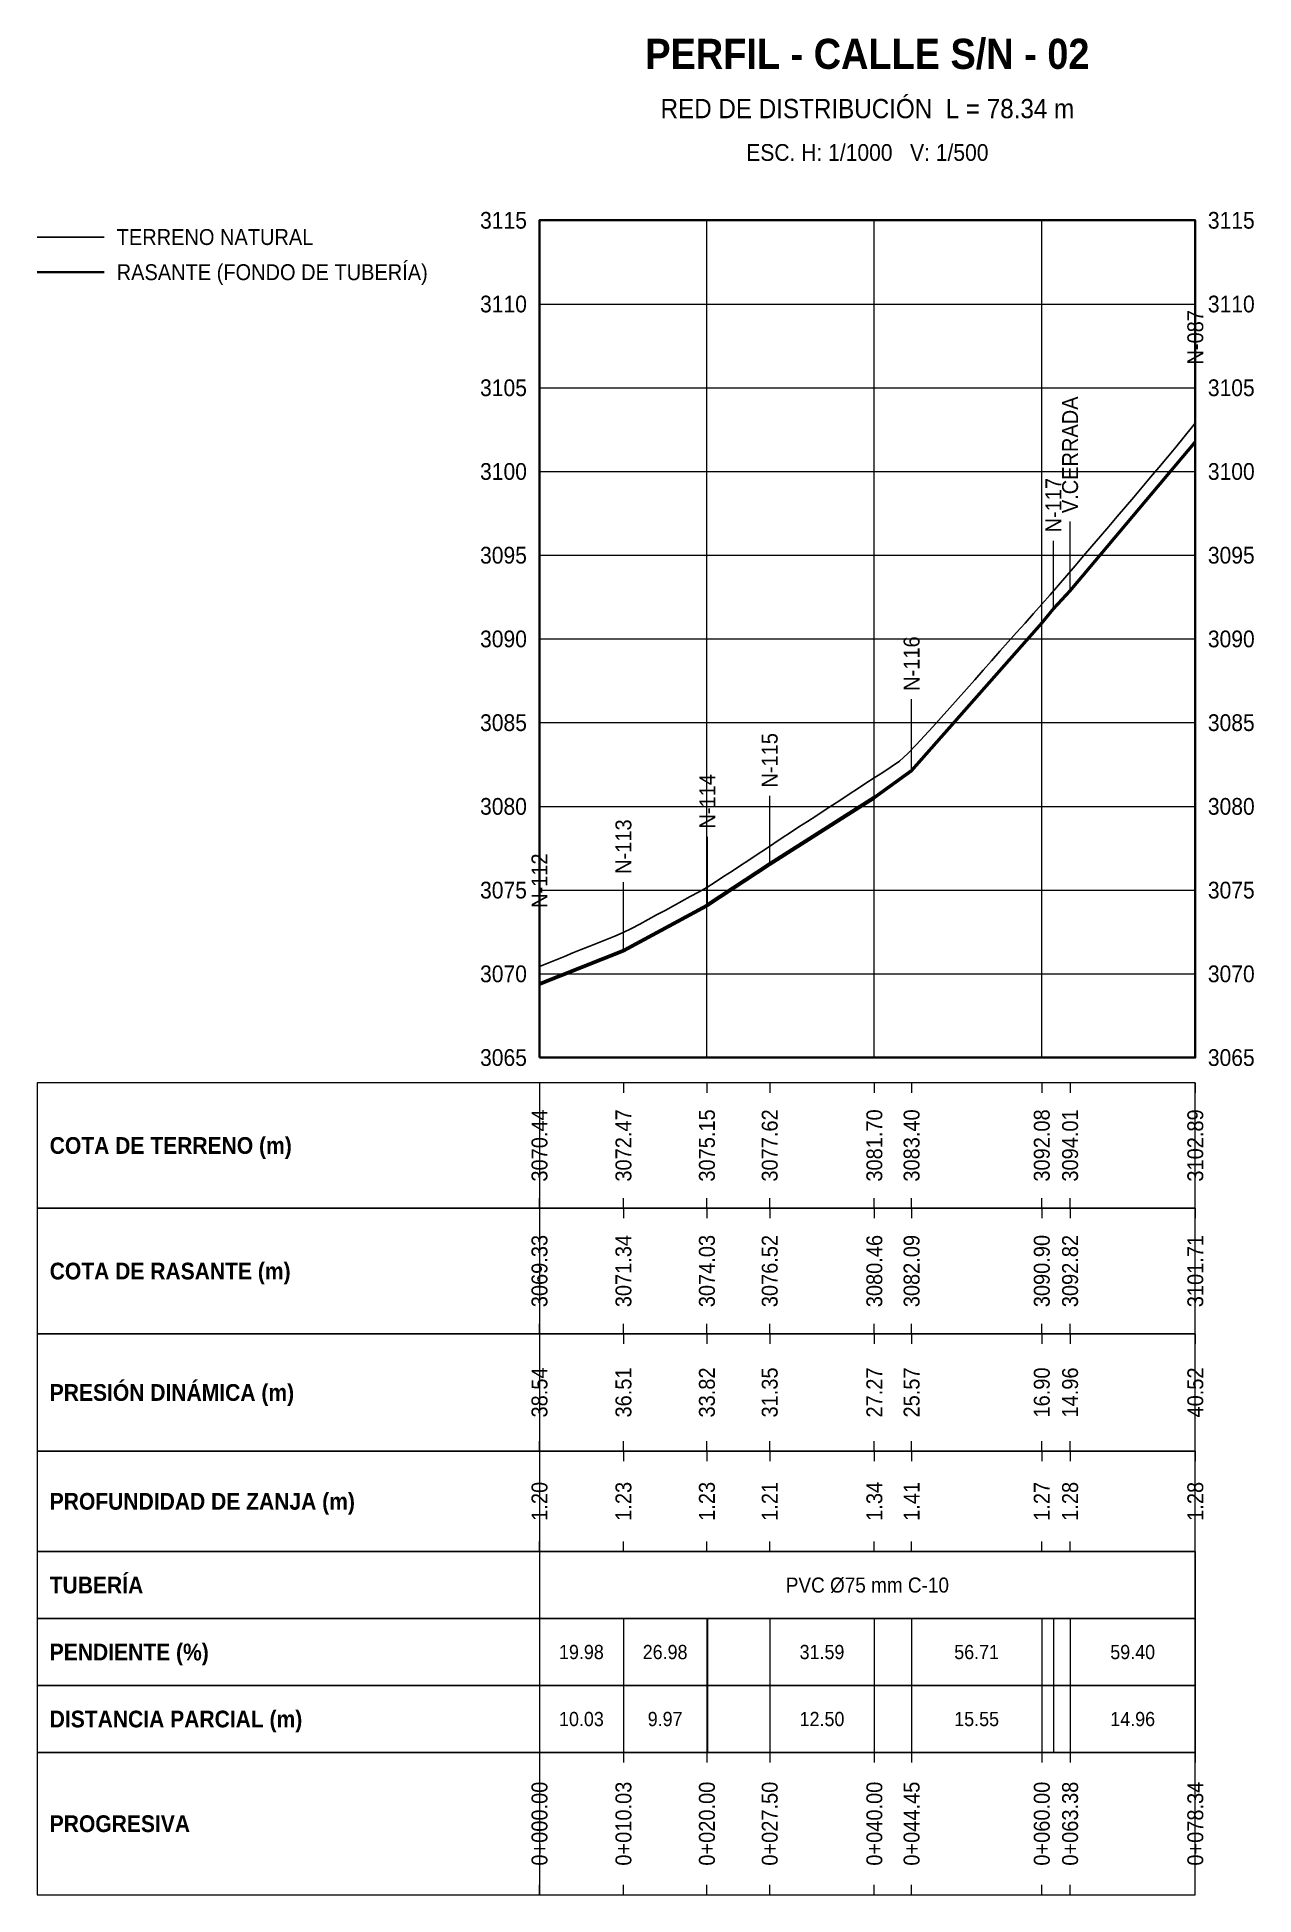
# Model space of a CAD drawing. Header units: metres. Extents: x 295850 to 310263, y 8095845 to 8104014.
# Drawn here: x 299891.3 to 300036.6, y 8098900 to 8099121.9 of the extents above; entities that cross this region are included whole.
import ezdxf
from ezdxf.enums import TextEntityAlignment as Align

# ---------------------------------------------------------------- set-up
doc = ezdxf.new("R2010")
doc.units = ezdxf.units.M
for name, color, linetype, lineweight in [('PERF-BANDAS', 7, 'Continuous', 18), ('PERF-EST', 6, 'Continuous', 18), ('PERF-GRILLA', 252, 'Continuous', 9), ('PERF-MARCO', 7, 'Continuous', 35), ('PERF-RASANTE', 1, 'Continuous', 35), ('PERF-TERRENO', 32, 'Continuous', 25), ('PERF-TXT', 7, 'Continuous', 18)]:
    doc.layers.add(name, color=color, linetype=linetype, lineweight=lineweight)
doc.styles.add('ARIAL', font='arial.ttf')
doc.styles.add('ARIAL-B', font='arialbd.ttf')

# ---------------------------------------------------------------- blocks, each defined once
blk = doc.blocks.new('PERFIL_CALLE_S-N_-_02')
at = {"layer": 'PERF-BANDAS'}
for p, q in [((299951.31, 8098997), (299951.31, 8098982)), ((299951.31, 8098997), (299951.31, 8098995.8)), ((299961.34, 8098997), (299961.34, 8098995.8)), ((299971.31, 8098997), (299971.31, 8098995.8)), ((299978.81, 8098997), (299978.81, 8098995.8)), ((299991.31, 8098997), (299991.31, 8098995.8)), ((299995.76, 8098997), (299995.76, 8098995.8)), ((300011.31, 8098997), (300011.31, 8098995.8)), ((300014.69, 8098997), (300014.69, 8098995.8)), ((300029.65, 8098997), (300029.65, 8098995.8)), ((299951.31, 8098982), (299951.31, 8098983.2)), ((299961.34, 8098982), (299961.34, 8098983.2)), ((299971.31, 8098982), (299971.31, 8098983.2)), ((299978.81, 8098982), (299978.81, 8098983.2)), ((299991.31, 8098982), (299991.31, 8098983.2)), ((299995.76, 8098982), (299995.76, 8098983.2)), ((300011.31, 8098982), (300011.31, 8098983.2)), ((300014.69, 8098982), (300014.69, 8098983.2)), ((300029.65, 8098982), (300029.65, 8098983.2)), ((299951.31, 8098982), (299951.31, 8098967)), ((299951.31, 8098982), (299951.31, 8098980.8)), ((299961.34, 8098982), (299961.34, 8098980.8)), ((299971.31, 8098982), (299971.31, 8098980.8)), ((299978.81, 8098982), (299978.81, 8098980.8)), ((299991.31, 8098982), (299991.31, 8098980.8)), ((299995.76, 8098982), (299995.76, 8098980.8)), ((300011.31, 8098982), (300011.31, 8098980.8)), ((300014.69, 8098982), (300014.69, 8098980.8)), ((300029.65, 8098982), (300029.65, 8098980.8)), ((299951.31, 8098967), (299951.31, 8098968.2)), ((299951.31, 8098967), (299951.31, 8098953)), ((299951.31, 8098967), (299951.31, 8098965.8)), ((299961.34, 8098967), (299961.34, 8098968.2)), ((299961.34, 8098967), (299961.34, 8098965.8)), ((299971.31, 8098967), (299971.31, 8098968.2)), ((299971.31, 8098967), (299971.31, 8098965.8)), ((299978.81, 8098967), (299978.81, 8098968.2)), ((299978.81, 8098967), (299978.81, 8098965.8)), ((299991.31, 8098967), (299991.31, 8098968.2)), ((299991.31, 8098967), (299991.31, 8098965.8)), ((299995.76, 8098967), (299995.76, 8098968.2)), ((299995.76, 8098967), (299995.76, 8098965.8)), ((300011.31, 8098967), (300011.31, 8098968.2)), ((300011.31, 8098967), (300011.31, 8098965.8)), ((300014.69, 8098967), (300014.69, 8098968.2)), ((300014.69, 8098967), (300014.69, 8098965.8)), ((300029.65, 8098967), (300029.65, 8098968.2)), ((300029.65, 8098967), (300029.65, 8098965.8)), ((299951.31, 8098953), (299951.31, 8098954.2)), ((299961.34, 8098953), (299961.34, 8098954.2)), ((299971.31, 8098953), (299971.31, 8098954.2)), ((299978.81, 8098953), (299978.81, 8098954.2)), ((299991.31, 8098953), (299991.31, 8098954.2)), ((299995.76, 8098953), (299995.76, 8098954.2)), ((300011.31, 8098953), (300011.31, 8098954.2)), ((300014.69, 8098953), (300014.69, 8098954.2)), ((300029.65, 8098953), (300029.65, 8098954.2)), ((299951.31, 8098953), (299951.31, 8098941)), ((299951.31, 8098953), (299951.31, 8098951.8)), ((299961.34, 8098953), (299961.34, 8098951.8)), ((299971.31, 8098953), (299971.31, 8098951.8)), ((299978.81, 8098953), (299978.81, 8098951.8)), ((299991.31, 8098953), (299991.31, 8098951.8)), ((299995.76, 8098953), (299995.76, 8098951.8)), ((300011.31, 8098953), (300011.31, 8098951.8)), ((300014.69, 8098953), (300014.69, 8098951.8)), ((300029.65, 8098953), (300029.65, 8098951.8)), ((299951.31, 8098941), (299951.31, 8098942.2)), ((299951.31, 8098941), (299951.31, 8098933)), ((299961.34, 8098941), (299961.34, 8098942.2)), ((299971.31, 8098941), (299971.31, 8098942.2)), ((299978.81, 8098941), (299978.81, 8098942.2)), ((299991.31, 8098941), (299991.31, 8098942.2)), ((299995.76, 8098941), (299995.76, 8098942.2)), ((300011.31, 8098941), (300011.31, 8098942.2)), ((300014.69, 8098941), (300014.69, 8098942.2)), ((300029.65, 8098941), (300029.65, 8098942.2)), ((300029.65, 8098941), (300029.65, 8098933)), ((299951.31, 8098933), (299951.31, 8098925)), ((299961.34, 8098933), (299961.34, 8098925)), ((299971.31, 8098933), (299971.31, 8098925)), ((299971.37, 8098933), (299971.37, 8098925)), ((299978.81, 8098933), (299978.81, 8098925)), ((299991.31, 8098933), (299991.31, 8098925)), ((299995.76, 8098933), (299995.76, 8098925)), ((300011.31, 8098933), (300011.31, 8098925)), ((300012.7, 8098933), (300012.7, 8098925)), ((300014.69, 8098933), (300014.69, 8098925)), ((300029.65, 8098933), (300029.65, 8098925)), ((299951.31, 8098925), (299951.31, 8098917)), ((299961.34, 8098925), (299961.34, 8098917)), ((299971.31, 8098925), (299971.31, 8098917)), ((299971.37, 8098925), (299971.37, 8098917)), ((299978.81, 8098925), (299978.81, 8098917)), ((299991.31, 8098925), (299991.31, 8098917)), ((299995.76, 8098925), (299995.76, 8098917)), ((300011.31, 8098925), (300011.31, 8098917)), ((300012.7, 8098925), (300012.7, 8098917)), ((300014.69, 8098925), (300014.69, 8098917)), ((300029.65, 8098925), (300029.65, 8098917)), ((299951.31, 8098917), (299951.31, 8098900)), ((299951.31, 8098917), (299951.31, 8098915.8)), ((299961.34, 8098917), (299961.34, 8098915.8)), ((299971.31, 8098917), (299971.31, 8098915.8)), ((299978.81, 8098917), (299978.81, 8098915.8)), ((299991.31, 8098917), (299991.31, 8098915.8)), ((299995.76, 8098917), (299995.76, 8098915.8)), ((300011.31, 8098917), (300011.31, 8098915.8)), ((300014.69, 8098917), (300014.69, 8098915.8)), ((300029.65, 8098917), (300029.65, 8098915.8)), ((299951.31, 8098900), (299951.31, 8098901.2)), ((299961.34, 8098900), (299961.34, 8098901.2)), ((299971.31, 8098900), (299971.31, 8098901.2)), ((299978.81, 8098900), (299978.81, 8098901.2)), ((299991.31, 8098900), (299991.31, 8098901.2)), ((299995.76, 8098900), (299995.76, 8098901.2)), ((300011.31, 8098900), (300011.31, 8098901.2)), ((300014.69, 8098900), (300014.69, 8098901.2)), ((300029.65, 8098900), (300029.65, 8098901.2))]:
    blk.add_line(p, q, dxfattribs=at)
for points in [[(299891.31, 8098982), (300029.65, 8098982), (300029.65, 8098997), (299891.31, 8098997)], [(299891.31, 8098967), (300029.65, 8098967), (300029.65, 8098982), (299891.31, 8098982)], [(299891.31, 8098953), (300029.65, 8098953), (300029.65, 8098967), (299891.31, 8098967)], [(299891.31, 8098941), (300029.65, 8098941), (300029.65, 8098953), (299891.31, 8098953)], [(299891.31, 8098933), (300029.65, 8098933), (300029.65, 8098941), (299891.31, 8098941)], [(299891.31, 8098925), (300029.65, 8098925), (300029.65, 8098933), (299891.31, 8098933)], [(299891.31, 8098917), (300029.65, 8098917), (300029.65, 8098925), (299891.31, 8098925)], [(299891.31, 8098900), (300029.65, 8098900), (300029.65, 8098917), (299891.31, 8098917)]]:
    blk.add_lwpolyline(points, close=True, dxfattribs=at)
at = {"layer": 'PERF-EST'}
for p, q in [((300029.65, 8099073.42), (300029.65, 8099081.77)), ((300014.69, 8099055.65), (300014.69, 8099064.02)), ((300012.7, 8099053.51), (300012.7, 8099061.72)), ((299995.76, 8099034.17), (299995.76, 8099042.8)), ((299978.81, 8099023.04), (299978.81, 8099031.25)), ((299971.37, 8099018.14), (299971.37, 8099026.35)), ((299961.34, 8099012.67), (299961.34, 8099020.94)), ((299951.31, 8099008.67), (299951.31, 8099016.87))]:
    blk.add_line(p, q, dxfattribs=at)
at = {"layer": 'PERF-GRILLA'}
for p, q in [((299951.31, 8099100), (300029.65, 8099100)), ((299951.31, 8099000), (299951.31, 8099100)), ((299971.31, 8099000), (299971.31, 8099100)), ((299991.31, 8099000), (299991.31, 8099100)), ((300011.31, 8099000), (300011.31, 8099100)), ((299951.31, 8099090), (300029.65, 8099090)), ((299951.31, 8099080), (300029.65, 8099080)), ((299951.31, 8099070), (300029.65, 8099070)), ((299951.31, 8099060), (300029.65, 8099060)), ((299951.31, 8099050), (300029.65, 8099050)), ((299951.31, 8099040), (300029.65, 8099040)), ((299951.31, 8099030), (300029.65, 8099030)), ((299951.31, 8099020), (300029.65, 8099020)), ((299951.31, 8099010), (300029.65, 8099010)), ((299951.31, 8099000), (300029.65, 8099000))]:
    blk.add_line(p, q, dxfattribs=at)
at = {"layer": 'PERF-MARCO'}
blk.add_lwpolyline([(299951.31, 8099000), (300029.65, 8099000), (300029.65, 8099100), (299951.31, 8099100)], close=True, dxfattribs=at)
at = {"layer": 'PERF-RASANTE'}
blk.add_line((299891.31, 8099093.8), (299899.31, 8099093.8), dxfattribs=at)
at = {"layer": 'PERF-RASANTE', "color": 5}
blk.add_lwpolyline([(299951.31, 8099008.87), (299961.34, 8099012.87), (299971.31, 8099018.25), (299971.37, 8099018.34), (299978.81, 8099023.23), (299991.31, 8099031.13), (299995.76, 8099034.37), (300011.31, 8099052.01), (300012.7, 8099053.7), (300014.69, 8099055.85), (300029.65, 8099073.62)], dxfattribs=at)
at = {"layer": 'PERF-RASANTE'}
blk.add_lwpolyline([(299951.31, 8099008.67), (299961.34, 8099012.67), (299971.31, 8099018.05), (299971.37, 8099018.14), (299978.81, 8099023.03), (299991.31, 8099030.93), (299995.76, 8099034.17), (300011.31, 8099051.81), (300012.7, 8099053.5), (300014.69, 8099055.65), (300029.65, 8099073.42)], dxfattribs=at)
at = {"layer": 'PERF-TERRENO'}
blk.add_line((299891.31, 8099098), (299899.31, 8099098), dxfattribs=at)
blk.add_lwpolyline([(299951.31, 8099010.87), (299952.31, 8099011.28), (299953.31, 8099011.69), (299954.31, 8099012.09), (299955.31, 8099012.49), (299956.31, 8099012.9), (299957.31, 8099013.3), (299958.31, 8099013.71), (299959.31, 8099014.11), (299960.31, 8099014.51), (299961.31, 8099014.92), (299962.31, 8099015.4), (299963.31, 8099015.95), (299964.31, 8099016.49), (299965.31, 8099017.04), (299966.31, 8099017.58), (299967.31, 8099018.13), (299968.31, 8099018.67), (299969.31, 8099019.22), (299970.31, 8099019.76), (299971.31, 8099020.31), (299972.31, 8099020.96), (299973.31, 8099021.62), (299974.31, 8099022.27), (299975.31, 8099022.93), (299976.31, 8099023.59), (299977.31, 8099024.25), (299978.31, 8099024.9), (299979.31, 8099025.58), (299980.31, 8099026.23), (299981.31, 8099026.89), (299982.31, 8099027.54), (299983.31, 8099028.19), (299984.31, 8099028.84), (299985.31, 8099029.5), (299986.31, 8099030.15), (299987.31, 8099030.8), (299988.31, 8099031.45), (299989.31, 8099032.1), (299990.31, 8099032.76), (299991.31, 8099033.41), (299992.31, 8099034.06), (299993.31, 8099034.71), (299994.31, 8099035.41), (299995.31, 8099036.33), (299996.31, 8099037.37), (299997.31, 8099038.41), (299998.31, 8099039.5), (299999.31, 8099040.62), (300000.31, 8099041.75), (300001.31, 8099042.88), (300002.31, 8099044.01), (300003.31, 8099045.13), (300004.31, 8099046.26), (300005.31, 8099047.39), (300006.31, 8099048.52), (300007.31, 8099049.64), (300008.31, 8099050.77), (300009.31, 8099051.9), (300010.31, 8099053.03), (300011.31, 8099054.15), (300012.31, 8099055.28), (300013.31, 8099056.41), (300014.31, 8099057.57), (300015.31, 8099058.74), (300016.31, 8099059.92), (300017.31, 8099061.09), (300018.31, 8099062.26), (300019.31, 8099063.43), (300020.31, 8099064.61), (300021.31, 8099065.78), (300022.31, 8099066.95), (300023.31, 8099068.12), (300024.31, 8099069.3), (300025.31, 8099070.47), (300026.31, 8099071.69), (300027.31, 8099072.91), (300028.31, 8099074.14), (300029.31, 8099075.36), (300029.65, 8099075.77)], dxfattribs=at)
at = {"layer": 'PERF-EST', "style": 'ARIAL', "width": 0.9}
for s, p in [('N-087', (300029.65, 8099082.77)), ('V.CERRADA', (300014.69, 8099065.02)), ('N-117', (300012.7, 8099062.72)), ('N-116', (299995.76, 8099043.8)), ('N-115', (299978.81, 8099032.25)), ('N-114', (299971.37, 8099027.35)), ('N-113', (299961.34, 8099021.94)), ('N-112', (299951.31, 8099017.87))]:
    blk.add_text(s, height=1.9, rotation=90, dxfattribs=at).set_placement(p, align=Align.MIDDLE_LEFT)
at = {"layer": 'PERF-TXT', "width": 0.9}
for s, height, style, p in [('PERFIL - CALLE S/N - 02', 3.6, 'ARIAL-B', (299990.48, 8099117)), ('RED DE DISTRIBUCIÓN  L = 78.34 m', 2.3, 'ARIAL', (299990.48, 8099111.5)), ('ESC. H: 1/1000   V: 1/500', 2, 'ARIAL', (299990.48, 8099106.5))]:
    blk.add_text(s, height=height, dxfattribs=dict(at, style=style)).set_placement(p, align=Align.BOTTOM_CENTER)
at = {"layer": 'PERF-TXT', "style": 'ARIAL', "width": 0.9}
for s, p in [('3115', (299949.81, 8099100)), ('3110', (299949.81, 8099090)), ('3105', (299949.81, 8099080)), ('3100', (299949.81, 8099070)), ('3095', (299949.81, 8099060)), ('3090', (299949.81, 8099050)), ('3085', (299949.81, 8099040)), ('3080', (299949.81, 8099030)), ('3075', (299949.81, 8099020)), ('3070', (299949.81, 8099010)), ('3065', (299949.81, 8099000))]:
    blk.add_text(s, height=2, dxfattribs=at).set_placement(p, align=Align.MIDDLE_RIGHT)
at = {"layer": 'PERF-TXT', "width": 0.9}
for s, height, style, p in [('3115', 2, 'ARIAL', (300031.15, 8099100)), ('TERRENO NATURAL', 1.9, 'ARIAL', (299900.81, 8099098)), ('RASANTE (FONDO DE TUBERÍA)', 1.9, 'ARIAL', (299900.81, 8099093.8)), ('3110', 2, 'ARIAL', (300031.15, 8099090)), ('3105', 2, 'ARIAL', (300031.15, 8099080)), ('3100', 2, 'ARIAL', (300031.15, 8099070)), ('3095', 2, 'ARIAL', (300031.15, 8099060)), ('3090', 2, 'ARIAL', (300031.15, 8099050)), ('3085', 2, 'ARIAL', (300031.15, 8099040)), ('3080', 2, 'ARIAL', (300031.15, 8099030)), ('3075', 2, 'ARIAL', (300031.15, 8099020)), ('3070', 2, 'ARIAL', (300031.15, 8099010)), ('3065', 2, 'ARIAL', (300031.15, 8099000)), ('COTA DE TERRENO (m)', 2, 'ARIAL-B', (299892.81, 8098989.5)), ('COTA DE RASANTE (m)', 2, 'ARIAL-B', (299892.81, 8098974.5)), ('PRESIÓN DINÁMICA (m)', 2, 'ARIAL-B', (299892.81, 8098960)), ('PROFUNDIDAD DE ZANJA (m)', 2, 'ARIAL-B', (299892.81, 8098947)), ('TUBERÍA', 2, 'ARIAL-B', (299892.81, 8098937)), ('PENDIENTE (%)', 2, 'ARIAL-B', (299892.81, 8098929)), ('DISTANCIA PARCIAL (m)', 2, 'ARIAL-B', (299892.81, 8098921)), ('PROGRESIVA', 2, 'ARIAL-B', (299892.81, 8098908.5))]:
    blk.add_text(s, height=height, dxfattribs=dict(at, style=style)).set_placement(p, align=Align.MIDDLE_LEFT)
at = {"layer": 'PERF-TXT', "style": 'ARIAL', "width": 0.9}
for s, p in [('3070.44', (299951.31, 8098989.5)), ('3072.47', (299961.34, 8098989.5)), ('3075.15', (299971.31, 8098989.5)), ('3077.62', (299978.81, 8098989.5)), ('3081.70', (299991.31, 8098989.5)), ('3083.40', (299995.76, 8098989.5)), ('3092.08', (300011.31, 8098989.5)), ('3094.01', (300014.69, 8098989.5)), ('3102.89', (300029.65, 8098989.5)), ('3069.33', (299951.31, 8098974.5)), ('3071.34', (299961.34, 8098974.5)), ('3074.03', (299971.31, 8098974.5)), ('3076.52', (299978.81, 8098974.5)), ('3080.46', (299991.31, 8098974.5)), ('3082.09', (299995.76, 8098974.5)), ('3090.90', (300011.31, 8098974.5)), ('3092.82', (300014.69, 8098974.5)), ('3101.71', (300029.65, 8098974.5)), ('38.54', (299951.31, 8098960)), ('36.51', (299961.34, 8098960)), ('33.82', (299971.31, 8098960)), ('31.35', (299978.81, 8098960)), ('27.27', (299991.31, 8098960)), ('25.57', (299995.76, 8098960)), ('16.90', (300011.31, 8098960)), ('14.96', (300014.69, 8098960)), ('40.52', (300029.65, 8098960)), ('1.20', (299951.31, 8098947)), ('1.23', (299961.34, 8098947)), ('1.23', (299971.31, 8098947)), ('1.21', (299978.81, 8098947)), ('1.34', (299991.31, 8098947)), ('1.41', (299995.76, 8098947)), ('1.27', (300011.31, 8098947)), ('1.28', (300014.69, 8098947)), ('1.28', (300029.65, 8098947)), ('0+000.00', (299951.31, 8098908.5)), ('0+010.03', (299961.34, 8098908.5)), ('0+020.00', (299971.31, 8098908.5)), ('0+027.50', (299978.81, 8098908.5)), ('0+040.00', (299991.31, 8098908.5)), ('0+044.45', (299995.76, 8098908.5)), ('0+060.00', (300011.31, 8098908.5)), ('0+063.38', (300014.69, 8098908.5)), ('0+078.34', (300029.65, 8098908.5))]:
    blk.add_text(s, height=1.9, rotation=90, dxfattribs=at).set_placement(p, align=Align.MIDDLE_CENTER)
for s, height, p in [('PVC Ø75 mm C-10', 1.8, (299990.48, 8098937)), ('19.98', 1.7, (299956.32, 8098929)), ('26.98', 1.7, (299966.32, 8098929)), ('31.59', 1.7, (299985.06, 8098929)), ('56.71', 1.7, (300003.53, 8098929)), ('59.40', 1.7, (300022.17, 8098929)), ('10.03', 1.7, (299956.32, 8098921)), ('9.97', 1.7, (299966.32, 8098921)), ('12.50', 1.7, (299985.06, 8098921)), ('15.55', 1.7, (300003.53, 8098921)), ('14.96', 1.7, (300022.17, 8098921))]:
    blk.add_text(s, height=height, dxfattribs=at).set_placement(p, align=Align.MIDDLE_CENTER)

msp = doc.modelspace()

# ---------------------------------------------------------------- block references
at = {"layer": 'PERF-MARCO'}
msp.add_blockref('PERFIL_CALLE_S-N_-_02', (0, 0), dxfattribs=at)

doc.saveas('drawing.dxf')
